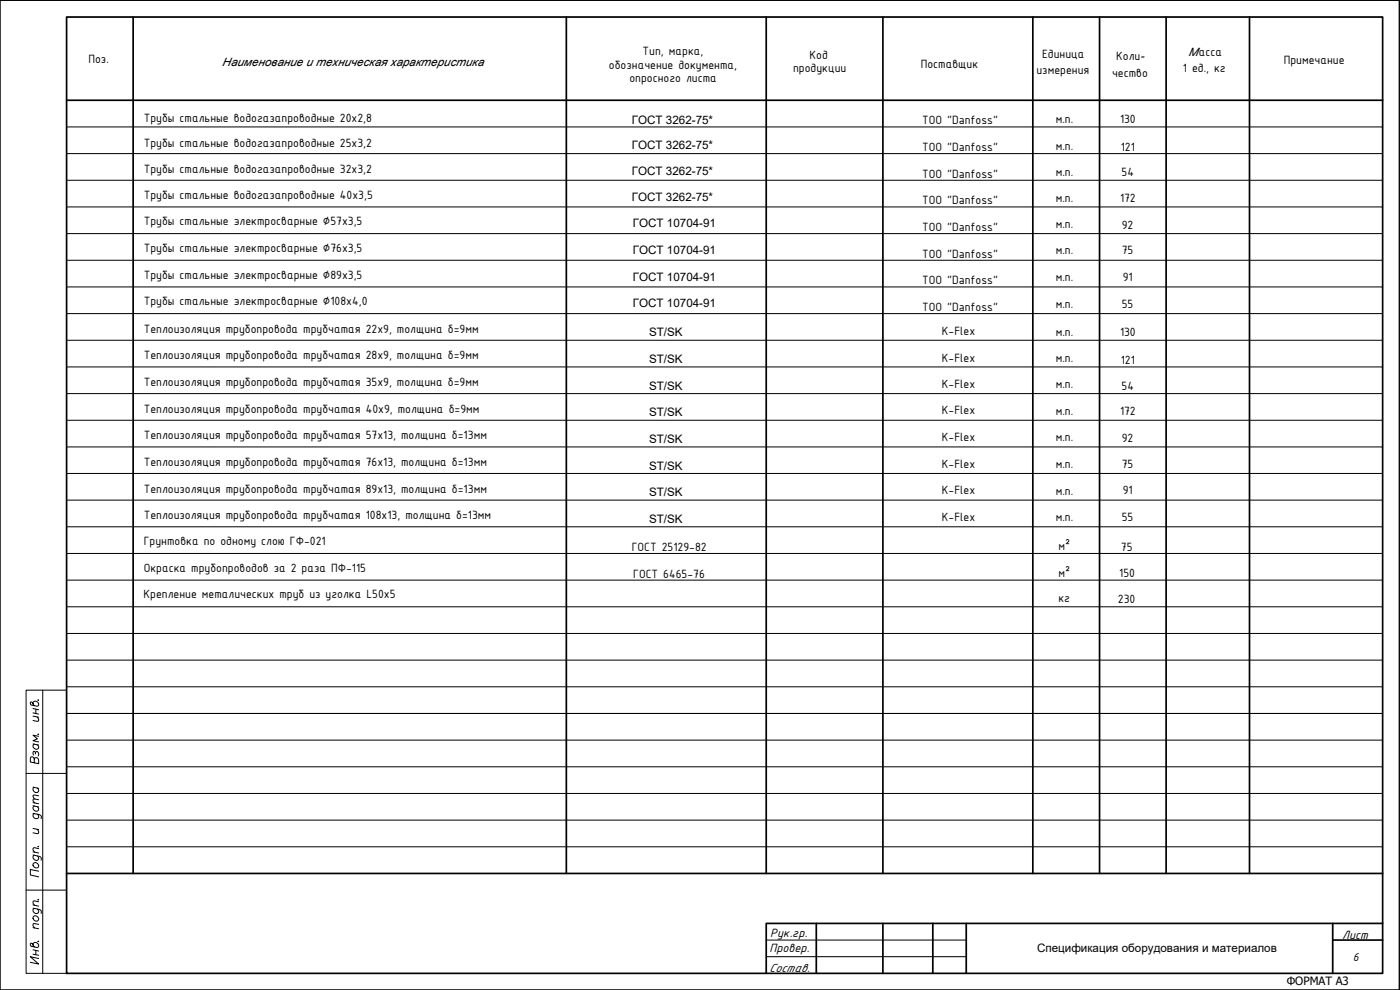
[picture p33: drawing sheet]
<svg xmlns="http://www.w3.org/2000/svg" width="420mm" height="297mm" viewBox="0 0 420 297" stroke-linecap="round" stroke-linejoin="round" font-family="sans-serif">
<defs><g id="words">
<g font-size="3.9">
<text x="192.9" y="16.4">Тип, марка,</text>
<text x="243" y="17.7">Код</text>
<text x="312.8" y="17.3">Единица</text>
<text x="335" y="17.9">Коли-</text>
<text x="26.5" y="18.8">Поз.</text>
<text x="182.8" y="20.6">обозначение документа,</text>
<text x="238" y="21.6">продукции</text>
<text x="276.3" y="20.3">Поставщик</text>
<text x="311.1" y="22.3">измерения</text>
<text x="333.8" y="23.1">чество</text>
<text x="355" y="21.7">1 ед., кг</text>
<text x="385.3" y="19.1">Примечание</text>
<text x="188.9" y="24.8">опросного листа</text>
<text x="43.1" y="36.5">Трубы стальные водогазапроводные 20х2,8</text>
<text x="276.8" y="37.3">ТОО &quot;Danfoss&quot;</text>
<text x="316.9" y="36.8">м.п.</text>
<text x="336.1" y="36.9">130</text>
<text x="43.1" y="44.2">Трубы стальные водогазапроводные 25х3,2</text>
<text x="276.8" y="45.3">ТОО &quot;Danfoss&quot;</text>
<text x="316.9" y="45.1">м.п.</text>
<text x="336.3" y="45.2">121</text>
<text x="43.1" y="51.9">Трубы стальные водогазапроводные 32х3,2</text>
<text x="276.8" y="53.3">ТОО &quot;Danfoss&quot;</text>
<text x="316.9" y="52.8">м.п.</text>
<text x="336.6" y="52.9">54</text>
<text x="43.1" y="59.6">Трубы стальные водогазапроводные 40х3,5</text>
<text x="276.8" y="61.3">ТОО &quot;Danfoss&quot;</text>
<text x="316.9" y="60.5">м.п.</text>
<text x="336.1" y="60.6">172</text>
<text x="43.1" y="67.6">Трубы стальные электросварные ∅57х3,5</text>
<text x="276.8" y="69.3">ТОО &quot;Danfoss&quot;</text>
<text x="316.9" y="68.5">м.п.</text>
<text x="336.7" y="68.7">92</text>
<text x="43.1" y="75.6">Трубы стальные электросварные ∅76х3,5</text>
<text x="276.8" y="77.3">ТОО &quot;Danfoss&quot;</text>
<text x="316.9" y="76.3">м.п.</text>
<text x="336.7" y="76.4">75</text>
<text x="43.1" y="83.6">Трубы стальные электросварные ∅89х3,5</text>
<text x="276.8" y="85.3">ТОО &quot;Danfoss&quot;</text>
<text x="316.9" y="84.3">м.п.</text>
<text x="336.9" y="84.4">91</text>
<text x="43.1" y="91.6">Трубы стальные электросварные ∅108х4,0</text>
<text x="276.8" y="93.3">ТОО &quot;Danfoss&quot;</text>
<text x="316.9" y="92.3">м.п.</text>
<text x="336.7" y="92.4">55</text>
<text x="43.1" y="99.8">Теплоизоляция трубопровода трубчатая 22х9, толщина δ=9мм</text>
<text x="282.7" y="100.6">K-Flex</text>
<text x="316.9" y="100.7">м.п.</text>
<text x="336.1" y="100.9">130</text>
<text x="43.1" y="107.8">Теплоизоляция трубопровода трубчатая 28х9, толщина δ=9мм</text>
<text x="282.7" y="108.6">K-Flex</text>
<text x="316.9" y="108.7">м.п.</text>
<text x="336.3" y="109.2">121</text>
<text x="43.1" y="115.8">Теплоизоляция трубопровода трубчатая 35х9, толщина δ=9мм</text>
<text x="282.7" y="116.3">K-Flex</text>
<text x="316.9" y="116.4">м.п.</text>
<text x="336.6" y="116.9">54</text>
<text x="43.1" y="123.8">Теплоизоляция трубопровода трубчатая 40х9, толщина δ=9мм</text>
<text x="282.7" y="124.3">K-Flex</text>
<text x="316.9" y="124.4">м.п.</text>
<text x="336.1" y="124.7">172</text>
<text x="43.1" y="131.8">Теплоизоляция трубопровода трубчатая 57х13, толщина δ=13мм</text>
<text x="282.7" y="132.3">K-Flex</text>
<text x="316.9" y="132.4">м.п.</text>
<text x="336.7" y="132.7">92</text>
<text x="43.1" y="139.8">Теплоизоляция трубопровода трубчатая 76х13, толщина δ=13мм</text>
<text x="282.7" y="140.3">K-Flex</text>
<text x="316.9" y="140.4">м.п.</text>
<text x="336.7" y="140.4">75</text>
<text x="43.1" y="147.8">Теплоизоляция трубопровода трубчатая 89х13, толщина δ=13мм</text>
<text x="282.7" y="148.3">K-Flex</text>
<text x="316.9" y="148.4">м.п.</text>
<text x="336.9" y="148.4">91</text>
<text x="43.1" y="155.8">Теплоизоляция трубопровода трубчатая 108х13, толщина δ=13мм</text>
<text x="282.7" y="156.3">K-Flex</text>
<text x="316.9" y="156.4">м.п.</text>
<text x="336.7" y="156.4">55</text>
<text x="43.1" y="163.5">Грунтовка по одному слою ГФ-021</text>
<text x="189.6" y="165.3">ГОСТ 25129-82</text>
<text x="317.6" y="165">м²</text>
<text x="336.4" y="165.3">75</text>
<text x="43.1" y="171.7">Окраска трубопроводов за 2 раза ПФ-115</text>
<text x="190" y="173.3">ГОСТ 6465-76</text>
<text x="317.6" y="173">м²</text>
<text x="335.9" y="173.1">150</text>
<text x="43.1" y="179.5">Крепление металических труб из уголка L50х5</text>
<text x="317.6" y="180.5">кг</text>
<text x="335.5" y="181">230</text>
<text x="231.1" y="281.1">Рук.гр.</text>
<text x="402.8" y="281.6">Лист</text>
<text x="230.9" y="285.6">Провер.</text>
<text x="230.8" y="291.5">Состав.</text>
</g>
<text font-size="3.7" x="406" y="288.3">6</text>
<g font-size="3.5">
<text x="356.7" y="16.9">Масса</text>
<text x="66.7" y="19.8">Наименование и техническая характеристика</text>
<text x="189.6" y="37.1">ГОСТ 3262-75*</text>
<text x="189.6" y="44.8">ГОСТ 3262-75*</text>
<text x="189.6" y="52.5">ГОСТ 3262-75*</text>
<text x="189.6" y="60.2">ГОСТ 3262-75*</text>
<text x="189.9" y="68.2">ГОСТ 10704-91</text>
<text x="189.9" y="76.2">ГОСТ 10704-91</text>
<text x="189.9" y="84.2">ГОСТ 10704-91</text>
<text x="189.9" y="92.2">ГОСТ 10704-91</text>
<text x="194.8" y="101">ST/SK</text>
<text x="194.8" y="109">ST/SK</text>
<text x="194.8" y="117">ST/SK</text>
<text x="194.8" y="125">ST/SK</text>
<text x="194.8" y="133">ST/SK</text>
<text x="194.8" y="141">ST/SK</text>
<text x="194.8" y="149">ST/SK</text>
<text x="194.8" y="157">ST/SK</text>
<text x="311.2" y="285.7">Спецификация оборудования и материалов</text>
</g>
<text font-size="3.4" x="386.2" y="295.7">ФОРМАТ А3</text>
</g></defs>
<path d="M40 5.1v257M170 5.1v257M230 5.1v257M265 5.1v257M310 5.1v257M330 5.1v257M350 5.1v257M375 5.1v257M20 30.1h395M20 262.1h395" fill="none" stroke="#000" stroke-width=".51"/>
<g fill="none" stroke="#000" stroke-width=".3">
<path d="M0 .1h419.9v296.9h-419.9zM20 38.1h395M20 46.1h395M20 54.1h395M20 62.1h395M20 70.1h395M20 78.1h395M20 86.1h395M20 94.1h395M20 102.1h395M20 110.1h395M20 118.1h395"/>
<path d="M20 126.1h395M20 134.1h395M20 142.1h395M20 150.1h395M20 158.1h395M20 166.1h395M20 174.1h395M20 182.1h395M20 190.1h395M20 198.1h395M20 206.1h395M415 214.1h-395h395"/>
<path d="M20 222.1h395M20 230.1h395M20 238.1h395M20 246.1h395M20 254.1h395"/>
</g>
<!-- layer: PDF _FORMAT -->
<g fill="none" stroke="#000" stroke-width=".3">
<path d="M0 .1h419.9v296.9h-419.9zM9.9 211.2a.8 .8 0 0 1 1.2-.6 .8 .8 0 0 1 0 1.3l-1.8-.4-.2-.7 .3-.2 .3 .2 .6 .9M9.9 214.9l1.7 .3M9.9 212.6l1.7 .4M9.9 213.9l1.7 .4M10.8 212.8v1.3M11.1 215.1l.5 .7-.1 .6-1.6-.2M11.5 210v.2l-.2-.2M12.8 207.1v84.9M19.9 207.1h-12.1v84.9h12.1M7.8 232.1h12.1M9.9 223.2l1.7 .3"/>
<path d="M9.9 236.2l1.7 .3M10.3 227.8l-.5-.7h-.5l-.2 .4v1.1l2.5 .5v-1a.72 .72 0 0 0-.4-.7 .72 .72 0 0 0-.8 .1l-.1 1.4M10.3 223.3a.84 .84 0 0 0 0 1.4 .84 .84 0 0 0 1.3-.7l-.4-.5M10.3 236.2a.84 .84 0 0 0 0 1.5 .84 .84 0 0 0 1.3-.7l-.4-.5M10.6 225.8l.5-.3 .2 .1 .3 .4-.1 .9M10.6 226.2l-.3-.8a.74 .74 0 0 0-.3 1.2M11.5 220.2l.1 .1h-.3M11.6 220.9l-1.7-.3 1.3 1.1-1.3 .5 1.7 .4M11.6 240l-1.6-.2-.1 .4 .5 .7M11.6 238.8l-1.6-.2-.1 .4 .5 .7M9.9 256.5l1.9 .4a.75 .75 0 0 1 .5 1.2M9.9 244l1.9 .4a.77 .77 0 0 1 .5 1.2"/>
<path d="M9.9 255.6l1.7 .3M9.9 248.6l1.7 .3M9.9 241.8l1.7 .3M9.9 240.8l1.7 .4M10 259.1a.88 .88 0 0 1 1.3 0 .88 .88 0 0 1-.1 1.3 .98 .98 0 0 1-1-.3 .98 .98 0 0 1-.2-1zM10.3 256.6a.82 .82 0 0 0 .1 1.4 .82 .82 0 0 0 1.2-.6l-.4-.6M10.3 244.1a.82 .82 0 0 0 .1 1.4 .82 .82 0 0 0 1.2-.7l-.4-.5M10.3 241.8a.84 .84 0 0 0 0 1.5 .84 .84 0 0 0 1.3-.7l-.4-.6M11.1 248.8l.5 .7-.1 .6-1.6-.2M11.5 253.9l.1 .1h-.3M11.6 254.6l-1.6-.2-.1 .6 .5 .7M7.8 267.1h12.1"/>
<path d="M9.9 272.5l1.9 .4a.77 .77 0 0 1 .5 1.2M9.9 278.3l1.7 .4M9.9 271.5l1.7 .4M10 275a.88 .88 0 0 1 1.3 .1 .88 .88 0 0 1-.1 1.2 .98 .98 0 0 1-1-.2 .98 .98 0 0 1-.2-1.1zM10.3 272.6a.82 .82 0 0 0 .1 1.3 .82 .82 0 0 0 1.2-.6l-.4-.6M11.5 269.8l.1 .2-.3-.1M11.6 277.4l-1.6-.3-.1 .6 .5 .7M11.6 270.6l-1.6-.2-.1 .5 .5 .7M11.6 261.4l-2.5-.5v1.6l2.5 .6M9.9 283.5a.81 .81 0 0 1 1.2-.6 .81 .81 0 0 1 0 1.4l-1.8-.4-.2-.7 .3-.2 .3 .2 .6 .9M9.9 285l1.7 .4M9.9 286.3l1.7 .3"/>
<path d="M10.8 285.1v1.4M11.5 282.3l.1 .2-.3-.1M11.6 287.6l-2.5-.6 2.5 2.2-2.5-.5"/>
</g>
<path d="M20 5.1h395v286.9h-395zM245 277.1v14.9M265 277.1v14.9M280 277.1v14.9M290 277.1v14.9M400 277.1v14.9M415 277.1h-185v14.9M400 282.1h15" fill="none" stroke="#000" stroke-width=".51"/>
<path d="M230 287h60M230 282.1h60" fill="none" stroke="#000" stroke-width=".3"/>
<use href="#words"/>
</svg>
